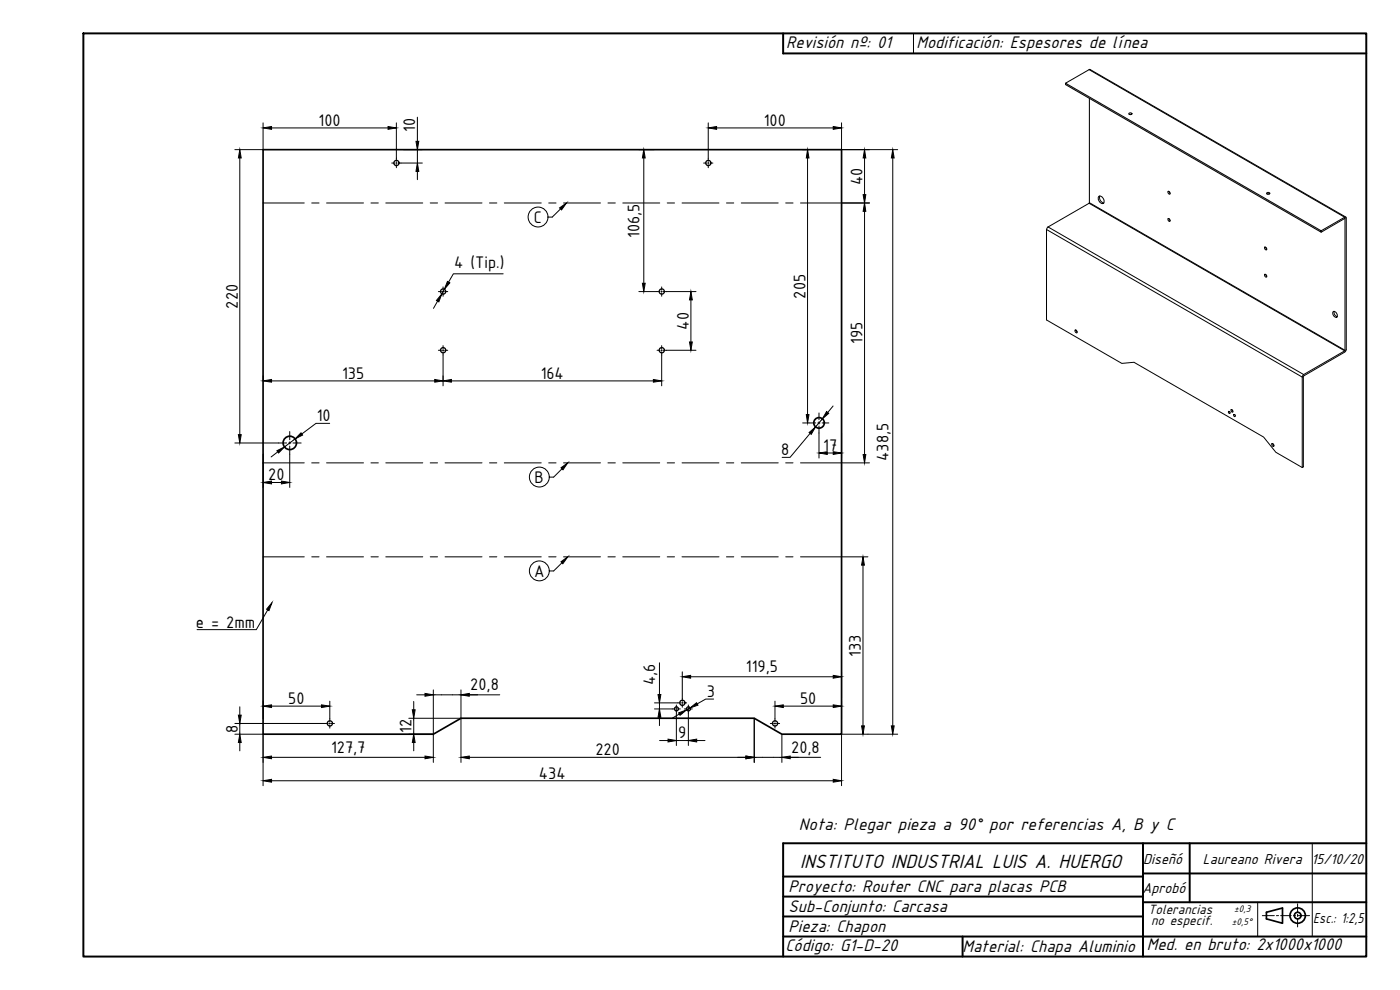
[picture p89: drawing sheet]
<svg xmlns="http://www.w3.org/2000/svg" width="420mm" height="297mm" viewBox="0 0 420 297" stroke-linecap="round" stroke-linejoin="round" font-family="sans-serif">
<defs><g id="words">
<text font-size="6.4" x="240.2" y="260.3">INSTITUTO INDUSTRIAL LUIS A. HUERGO</text>
<g font-size="5.6">
<text x="236" y="14.3">Revisión nº: 01</text>
<text x="275.1" y="14.3">Modificación: Espesores de línea</text>
<text x="236.7" y="267.5">Proyecto: Router CNC para placas PCB</text>
<text x="236.7" y="273.5">Sub-Conjunto: Carcasa</text>
<text x="236.7" y="279.6">Pieza: Chapon</text>
<text x="235.7" y="285.4">Código: G1-D-20</text>
<text x="288.9" y="285.6">Material: Chapa Aluminio</text>
<text x="344.2" y="285.1">Med. en bruto: 2x1000x1000</text>
</g>
<g font-size="5.4">
<text x="95.6" y="37.7">100</text>
<text x="124.6" y="39.6" transform="rotate(-90 124.6 39.6)">10</text>
<text x="229.2" y="37.7">100</text>
<text x="258.8" y="55.5" transform="rotate(-90 258.8 55.5)">40</text>
<text x="160.2" y="66.9">C</text>
<text x="191.9" y="71.4" transform="rotate(-90 191.9 71.4)">106,5</text>
<text x="136.3" y="80.5">4 (Tip.)</text>
<text x="241.8" y="89.6" transform="rotate(-90 241.8 89.6)">205</text>
<text x="71.3" y="92.6" transform="rotate(-90 71.3 92.6)">220</text>
<text x="206.7" y="98.9" transform="rotate(-90 206.7 98.9)">40</text>
<text x="258.8" y="103.2" transform="rotate(-90 258.8 103.2)">195</text>
<text x="102.7" y="113.7">135</text>
<text x="162.3" y="113.7">164</text>
<text x="95.1" y="126.4">10</text>
<text x="234.4" y="136.6">8</text>
<text x="247.1" y="135.3">17</text>
<text x="266.6" y="138.3" transform="rotate(-90 266.6 138.3)">438,5</text>
<text x="80.5" y="144.1">20</text>
<text x="160.4" y="144.9">B</text>
<text x="160.3" y="173.1">A</text>
<text x="58.8" y="188.3">e = 2mm</text>
<text x="258.4" y="197" transform="rotate(-90 258.4 197)">133</text>
<text x="223.9" y="201.7">119,5</text>
<text x="141.1" y="207.2">20,8</text>
<text x="196.6" y="205.6" transform="rotate(-90 196.6 205.6)">4,6</text>
<text x="212.1" y="209.1">3</text>
<text x="86.5" y="211.3">50</text>
<text x="240.1" y="211.3">50</text>
<text x="71.3" y="219.9" transform="rotate(-90 71.3 219.9)">8</text>
<text x="123.5" y="220" transform="rotate(-90 123.5 220)">12</text>
<text x="203.5" y="221.6">9</text>
<text x="99.4" y="225.9">127,7</text>
<text x="178.7" y="226.6">220</text>
<text x="237.4" y="225.9">20,8</text>
<text x="161.8" y="233.6">434</text>
<text x="239.8" y="249">Nota: Plegar pieza a 90° por referencias A, B y C</text>
</g>
<g font-size="4.8">
<text x="343.1" y="259.3">Diseñó</text>
<text x="361" y="259.3">Laureano Rivera 15/10/20</text>
<text x="342.9" y="267.9">Aprobó</text>
<text x="394.1" y="276.9">Esc.: 1:2,5</text>
</g>
<g font-size="4.5">
<text x="344.6" y="274.1">Tolerancias</text>
<text x="345.4" y="277.6">no especif.</text>
</g>
<g font-size="3.2">
<text x="370.4" y="273.6">±0,3</text>
<text x="369.7" y="277.5">±0,5°</text>
</g>
</g></defs>
<!-- layer: 0 -->
<path d="M25 10h385v277h-385zM235 10v6M343 253v34M357 253v17.7M410 253h-175v34M235 275h108M235 269h108M235 263h108M343 270.7h67M343 262.1h67M235 281h175M288.9 281v6" fill="none" stroke="#000" stroke-width=".59"/>
<g fill="none" stroke="#000" stroke-width=".51">
<path d="M380.1 273.7l4.8-1.3v4.6l-4.8-1.3z"/>
<circle cx="389.4" cy="274.7" r="2.31"/>
<circle cx="389.4" cy="274.7" r=".99"/>
</g>
<g fill="none" stroke="#000" stroke-width=".3">
<path d="M274.2 10v6M79 36.9v8h-8.5M81.5 38.4h35M119 36.9v11.5M125.3 35.2v7.2M212.6 36.9v11.5M215.1 38.4h35M252.6 36.9v8h16.8M72 47.4v83M117.6 48.9h.9M118.8 48.9h.3M119 48.8v.3"/>
<path d="M119 49.4v.9M119.5 48.9h7.2M121.2 44.9h5.5M125.3 44.9v4M125.3 51.4v2.5M191.7 44.9h4.7M193.2 47.4v37.6M211.2 48.9h.9M212.4 48.9h.3M212.6 48.8v.3M212.6 49.4v.9M213.1 48.9h.9"/>
<path d="M240.9 44.9h1.9M242.4 47.4v77M259.5 47.4v11M267.9 47.4v170.4M79 60.9h12.3M93.6 60.9h2.2M98 60.9h11.1M111.3 60.9h2.2M115.8 60.9h11.1M129.1 60.9h2.2M133.6 60.9h11.1M146.9 60.9h2.2"/>
<path d="M151.3 60.9h11.1M164.7 60.9h2.2M168.2 62.7l-2.5 2.4M169.1 60.9h11.1M182.5 60.9h2.2M186.9 60.9h11.1M200.2 60.9h2.2M204.7 60.9h11.1M218 60.9h2.2M222.5 60.9h11.1M235.8 60.9h2.2M240.2 60.9h20.7"/>
<path d="M252.6 60.9v106.2M259.5 63.4v73M131.3 90.4l-1.2 2.1M131.6 87.5h.9M132.8 87.5h.3M133 86.1v.9M133 87.3v.4M133 88v.9M133.3 86.8l-.7 1.4M133.4 87.5h1M151 82.2h-14.9l-1.5 2.5M191.7 87.5h6.4"/>
<path d="M198.4 87.5h.3M198.6 86.1v.9M198.6 87.3v.4M198.6 88v.9M199.1 87.5h9.8M207.3 90v12.6M79 112.8v1.5M81.5 114.3h49M131.6 105.1h.9M132.8 105.1h.3M133 103.7v.9M133 104.9v.4"/>
<path d="M133 105.6v10.2M133.4 105.1h1M135.5 114.3h60.6M197.2 105.1h.9M198.4 105.1h.3M198.6 103.7v.9M198.6 104.9v.4M198.6 105.6v10.2M199.1 105.1h9.8M70.5 132.9h15.5M79 138.9h12.3M79 136.3v9.9"/>
<path d="M83.4 135.6l-2 1.5M86.7 132.9h.6M87 129.5v2.4M87 132.6v.6M87 133.8v12.4M87.9 132.9h2.5M88.6 131.7l-3.2 2.4M93.6 138.9h2.2M98 138.9h11.1M98.9 127h-4.1l-4.2 3.2M111.3 138.9h2.2M115.8 138.9h11.1"/>
<path d="M129.1 138.9h2.2M133.6 138.9h11.1M146.9 138.9h2.2M151.3 138.9h11.1M164.7 138.9h2.2M169.1 138.9h11.1M182.5 138.9h2.2M186.9 138.9h11.1M200.2 138.9h2.2M204.7 138.9h11.1M218 138.9h2.2M222.5 138.9h11.1"/>
<path d="M235.8 138.9h2.2M240.2 138.9h20.7M240.9 126.9h3.9M243.1 130l-6 7.2h-2.4M245.4 126.9h.7M245.8 123.9v2M245.8 126.6v.6M245.8 127.8v9.6M246.7 126.9h2.1M246.8 125.7l-2.1 2.4M248.3 135.9h1.8M250 121.8l-1.6 2"/>
<path d="M81.5 144.8h3M168.7 140.7l-2.5 2.5M79 167.1h12.3M93.6 167.1h2.2M98 167.1h11.1M111.3 167.1h2.2M115.8 167.1h11.1M129.1 167.1h2.2M133.6 167.1h11.1M146.9 167.1h2.2M151.3 167.1h11.1M164.7 167.1h2.2"/>
<path d="M168.7 168.9l-2.5 2.4M169.1 167.1h11.1M182.5 167.1h2.2M186.9 167.1h11.1M200.2 167.1h2.2M204.7 167.1h11.1M218 167.1h2.2M222.5 167.1h11.1M235.8 167.1h2.2M240.2 167.1h20.3M259 169.6v48.2M80.3 183l-3.4 5.9h-17.8"/>
<path d="M197.9 198.9v9.5M70.5 217.1h28M72 212.1v2.5M72 217.1v3.2M79 210.4v5.3M81.5 211.9h15M98.8 217.1h.3M99 210.4v6.2M99 216.9v.3M99 217.6v.9M99.4 217.1h1M122.7 215.5h15.6"/>
<path d="M124.2 210.5v2.5M124.2 215.5v4.8M125.1 208.5h2.5M130 207v21.8M130 208.5h20M138.3 207v21.8M196.4 210.9h7.9M196.4 212.7h6.2M197.9 210.9v1.8M197.9 215.2v2.5M202.9 212.7h.2M203 211.5v.8"/>
<path d="M203 212.6v.2M203 213.1v10.6M203.4 212.7h.8M203.9 214.2l-2.2 1.3M204.6 210.9h.3M204.8 201.6v8.8M204.8 210.7v.4M204.8 211.4v.8M205.2 210.9h.9M205.4 212.7h.8M206.5 212.7h.2M206.6 211.5v.8"/>
<path d="M206.6 212.6v.2M206.6 213.1v10.6M207 212.7h.8M207.1 212.4l-1.1 .6M207.3 203.1h42.8M214.2 209.7h-2.4l-2.5 1.5M226.4 215.5v13.3M231.2 217.1h.9M232.4 217.1h.3M232.6 210.4v6.2M232.6 216.9v.3M232.6 217.6v.9"/>
<path d="M233 217.1h1M235.1 211.9h15M252.6 201.6v8M252.6 210.4v5.3M70.5 220.3h8.5v15.4M72 222.8v2.5M81.5 227.2h46.1M81.5 234.3h168.6M122.7 220.3h7.3M124.2 222.8v2.5M140.8 227.2h83.1M198 222.2h2.5"/>
<path d="M203 222.2h3.6M209.1 222.2h2.5M226.4 227.2h19.9M234.7 220.3v8.5M269.4 220.3h-16.8v15.4M393.8 253v28M377.4 270.7v10.3M378.8 274.7h3.6M383.1 274.7h.6M384.3 274.7h3.2M388.2 274.7h.6M389.4 271.2v2.5"/>
<path d="M389.4 274.3v.7M389.4 275.6v2.5M389.4 274.7h3.6"/>
</g>
<!-- layer: DIBUJO -->
<path d="M235 16h175" fill="none" stroke="#000" stroke-width=".59"/>
<!-- layer: Visible (ISO) -->
<g fill="none" stroke="#000" stroke-width=".38">
<circle cx="119" cy="48.9" r=".78"/>
<circle cx="212.6" cy="48.9" r=".78"/>
<circle cx="99" cy="217" r=".78"/>
<circle cx="232.6" cy="217" r=".78"/>
</g>
<g fill="none" stroke="#000" stroke-width=".51">
<path d="M79 44.9h173.6v175.4h-17.9l-8.3-4.8h-88.1l-8.3 4.8h-51z"/>
<circle cx="87" cy="132.9" r="2.01"/>
<circle cx="245.8" cy="126.9" r="1.59"/>
</g>
<!-- layer: 0 -->
<g fill="none" stroke="#000" stroke-width=".38">
<circle cx="133" cy="87.5" r=".78"/>
<circle cx="198.6" cy="87.5" r=".78"/>
<circle cx="133" cy="105.1" r=".78"/>
<circle cx="198.6" cy="105.1" r=".78"/>
<circle cx="203" cy="212.7" r=".61"/>
<circle cx="204.8" cy="210.9" r=".78"/>
<circle cx="206.6" cy="212.7" r=".61"/>
</g>
<g fill="#000" stroke="#000" stroke-width=".3">
<path d="M79 38.4l2.5-.4v.8zM116.5 38l2.5 .4-2.5 .4zM212.6 38.4l2.5-.4v.8zM250.1 38l2.5 .4-2.5 .4zM72 44.9l.4 2.5h-.9zM125.3 48.9l.4 2.5h-.9zM124.8 42.4h.9l-.4 2.5zM193.2 44.9l.4 2.5h-.8zM242.4 44.9l.4 2.5h-.8zM259.5 44.9l.3 2.5h-.8zM259 58.4h.8l-.3 2.5zM267.9 44.9l.5 2.5h-.9z"/>
<path d="M167.9 62.4l2.1-1.5-1.5 2.1zM259.5 60.9l.3 2.5h-.8zM132.6 88.2l-.9 2.4-.7-.4zM134.3 84.4l.7 .5-1.7 1.9zM192.8 85h.8l-.4 2.5zM207.3 87.5l.5 2.5h-.9zM79 114.3l2.5-.4v.8zM130.5 113.9l2.5 .4-2.5 .4zM133 114.3l2.5-.4v.8zM196.1 113.9l2.5 .4-2.5 .4zM206.9 102.6h.9l-.5 2.5zM71.5 130.4h.9l-.4 2.5z"/>
<path d="M83.1 135.2l2.3-1.1-1.8 1.8zM90.3 129.9l.5 .6-2.2 1.2zM242 124.4h.8l-.4 2.5zM242.8 129.8l1.9-1.7-1.2 2.2zM248.1 123.5l.6 .5-1.9 1.7zM245.8 135.9l2.5-.4v.8zM250.1 135.5l2.5 .4-2.5 .4zM259 136.4h.8l-.3 2.5zM79 144.8l2.5-.5v.9zM84.5 144.3l2.5 .5-2.5 .4zM168.4 140.4l2-1.5-1.4 2.1zM168.4 168.6l2-1.5-1.5 2z"/>
<path d="M259 167.1l.4 2.5h-.8zM81.6 180.8l-.9 2.4-.7-.4zM71.5 214.6h.9l-.4 2.5zM79 211.9l2.5-.4v.8zM96.5 211.5l2.5 .4-2.5 .4zM123.7 213h.9l-.4 2.5zM127.6 208.1l2.4 .4-2.4 .4zM138.3 208.5l2.5-.4v.8zM197.9 212.7l.4 2.5h-.8zM197.5 208.4h.8l-.4 2.5zM203.7 213.9l2.3-.9-1.9 1.6zM204.8 203.1l2.5-.5v.9z"/>
<path d="M207.1 212.4l1.9-1.6 .5 .8zM232.6 211.9l2.5-.4v.8zM250.1 211.5l2.5 .4-2.5 .4zM250.1 202.6l2.5 .5-2.5 .4zM258.6 217.8h.8l-.4 2.5zM267.5 217.8h.9l-.5 2.5zM72 220.3l.4 2.5h-.9zM79 227.2l2.5-.3v.8zM79 234.3l2.5-.5v.9zM124.2 220.3l.4 2.5h-.9zM127.6 226.9l2.4 .3-2.4 .5zM138.3 227.2l2.5-.3v.8z"/>
<path d="M200.5 221.8l2.5 .4-2.5 .4zM206.6 222.2l2.5-.4v.8zM223.9 226.9l2.5 .3-2.5 .5zM234.7 227.2l2.5-.3v.8zM250.1 233.8l2.5 .5-2.5 .4z"/>
</g>
<!-- layer: Symbol (ISO) -->
<g fill="none" stroke="#000" stroke-width=".3">
<path d="M164.4 65.1h1.3M164.8 143.2h1.4M164.8 171.3h1.4"/>
<circle cx="161.5" cy="65.1" r="2.98"/>
<circle cx="161.9" cy="143.1" r="2.98"/>
<circle cx="161.9" cy="171.3" r="2.98"/>
</g>
<!-- layer: Visible (ISO) -->
<g fill="none" stroke="#000" stroke-width=".3">
<path d="M319.8 25l76.7 44.2v.5l-76.7-44.3zM326.9 20.9l-7.1 4.1M326.9 29.5v31.3M327.2 20.9l76.7 44.2M327.2 20.9h-.3M338.8 34h.9a.42 .42 0 0 1-.5 .4 .42 .42 0 0 1-.4-.4zM338.9 34.4h.7M329.9 58.9a1.42 1.42 0 0 1 1.2 2.1 1.42 1.42 0 0 1-1.2-2.1zM330.1 58.8a1.62 1.62 0 0 0 1.2 2.1M350.6 57.4l.5 .3v.6l-.5-.3zM350.8 57.4l.4 .6M380.2 57.9h.8a.42 .42 0 0 1-.4 .4 .42 .42 0 0 1-.4-.4z"/>
<path d="M380.3 58.2h.6M314.1 68.9v27.1l22.6 13 3.6-.3 38.9 22.4 3.7 4.6 7.9 4.6M314.6 68.1l-.5 .7M326.9 61l-12.4 7.1M327 60.8l-.1 .1M350.6 65.6l.5 .3v.5l-.5-.3zM350.8 65.6l.4 .6M379.6 74.1l.5 .3v.6l-.5-.3zM379.8 74.2l.4 .6M396.5 69.7l7.1-4.1v39.6M396.5 69.2l7.1-4h.4v39.7l-.4 .7-12.4 7.2v27.3l-.4 .2M322.7 99l.5 .3v.6l-.5-.3z"/>
<path d="M322.9 99l.4 .6M379.6 82.3l.5 .3v.5l-.5-.2zM379.8 82.3l.4 .6M400.2 93.5a1.15 1.15 0 0 1 1 1.7 1.15 1.15 0 0 1-1-1.7zM400.4 93.4a1.36 1.36 0 0 0 .9 1.6M403.6 105.3l-12.3 7.1-.4 .4-.1 27.5M369 123.5l.1 .2M369.5 122.9l.4 .3v.5l-.4-.3zM369.8 122.9l.2 .5M370.6 124.5l.1 .2M381.8 133.1l.4 .3v.5l-.4-.2zM382 133.1l.3 .6"/>
<circle cx="368.9" cy="123.7" r=".31"/>
<circle cx="370.5" cy="124.6" r=".31"/>
</g>
<!-- layer: Visible fina (ISO) -->
<path d="M326.9 20.9l76.7 44.3M314.1 68.9l76.7 44.2M314.5 68.1l76.7 44.3M326.9 61l76.7 44.3M326.9 60.8l76.7 44.3M403.6 65.6h.1" fill="none" stroke="#000" stroke-width=".3"/>
<use href="#words"/>
</svg>
